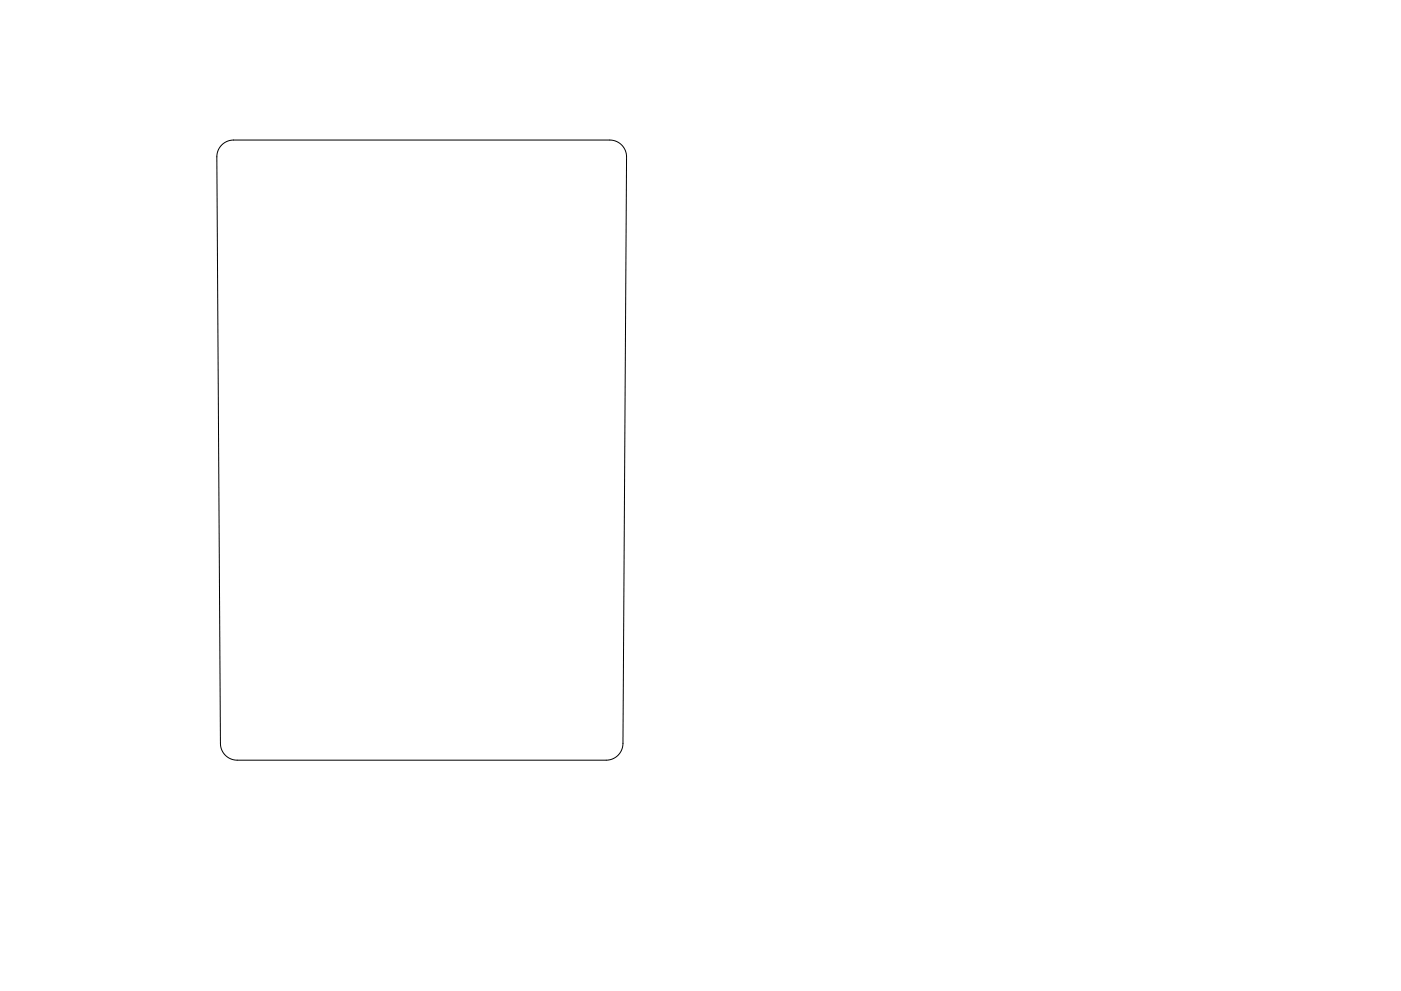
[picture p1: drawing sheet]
<svg xmlns="http://www.w3.org/2000/svg" width="297mm" height="210mm" viewBox="0 0 297 210" stroke-linecap="round" stroke-linejoin="round" font-family="sans-serif">
<path d="M47 30.8a3.6 3.6 0 0 1 2.5-1.1h79.8a3.6 3.6 0 0 1 3.5 3.6l-.7 124.4a3.6 3.6 0 0 1-3.6 3.6h-78.2a3.6 3.6 0 0 1-3.6-3.6l-.7-124.4a3.6 3.6 0 0 1 1-2.5z" fill="none" stroke="#000" stroke-width=".21"/>
</svg>
